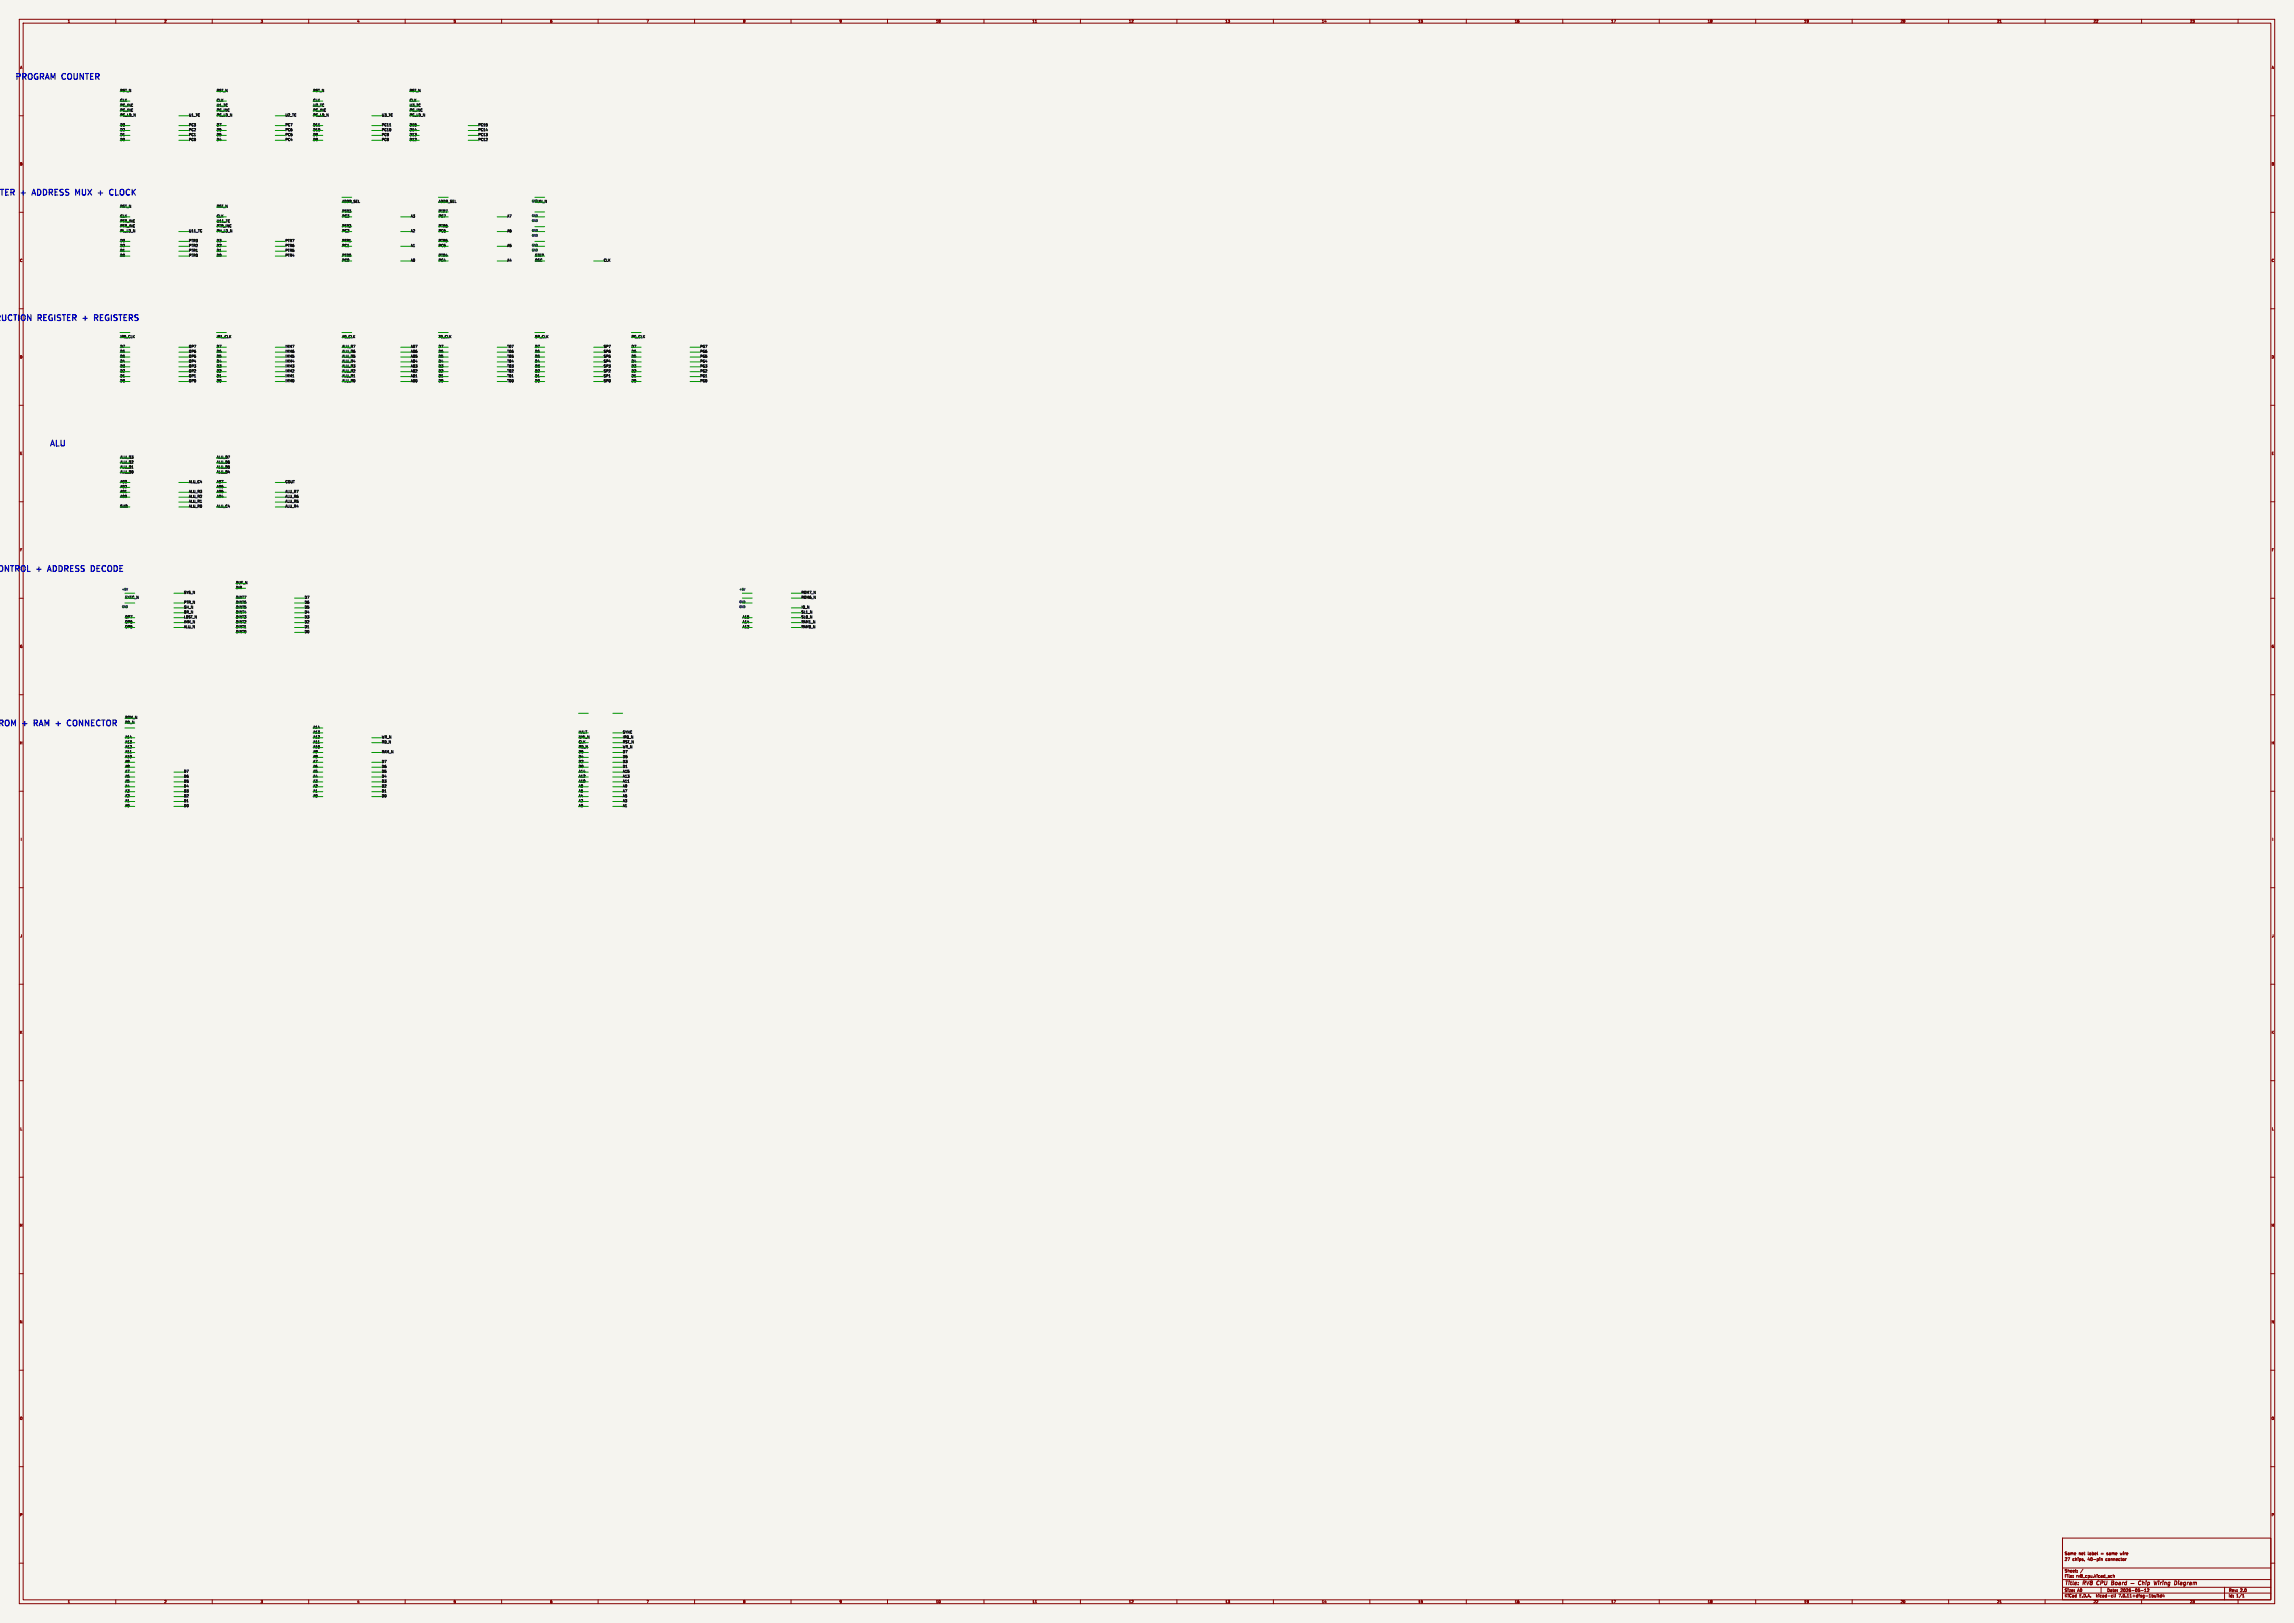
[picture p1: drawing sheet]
<svg xmlns="http://www.w3.org/2000/svg" width="1189mm" height="841mm" viewBox="0 0 1189 841" stroke-linecap="round" stroke-linejoin="round" font-family="sans-serif">
<defs><g id="words">
<g font-size="4.2" fill="#0000c2">
<text x="7" y="42">PROGRAM COUNTER</text>
<text x="1" y="102">ER</text>
<text x="11" y="102">+</text>
<text x="18" y="102">ADDRESS</text>
<text x="41" y="102">MUX</text>
<text x="54" y="102">+</text>
<text x="62" y="102">CLOCK</text>
<text x="0" y="167">UCTION</text>
<text x="20" y="167">REGISTER</text>
<text x="44" y="167">+</text>
<text x="51" y="167">REGISTERS</text>
<text x="25" y="232">ALU</text>
<text x="2" y="297">NTROL</text>
<text x="19" y="297">+</text>
<text x="26" y="297">ADDRESS</text>
<text x="50" y="297">DECODE</text>
<text x="2" y="377">OM</text>
<text x="12" y="377">+</text>
<text x="19" y="377">RAM</text>
<text x="31" y="377">+</text>
<text x="38" y="377">CONNECTOR</text>
</g>
<g font-size="2.8" fill="#840000">
<text x="1070" y="822">Title:</text>
<text x="1080" y="822">RV8</text>
<text x="1088" y="822">CPU</text>
<text x="1096" y="822">Board</text>
<text x="1121" y="822">Wiring</text>
<text x="1132" y="822">Diagram</text>
</g>
<g font-size="2.1" fill="#840000">
<text x="1070" y="809">27</text>
<text x="1070" y="806">Same</text>
<text x="1074" y="809">chips,</text>
<text x="1077" y="806">net</text>
<text x="1082" y="809">40-pin</text>
<text x="1082" y="806">label</text>
<text x="1089" y="806">=</text>
<text x="1092" y="809">connector</text>
<text x="1092" y="806">same</text>
<text x="1099" y="806">wire</text>
<text x="1070" y="815">Sheet:</text>
<text x="1070" y="818">File:</text>
<text x="1076" y="818">rv8_cpu.kicad_sch</text>
<text x="1070" y="828">KiCad</text>
<text x="1070" y="825">Size:</text>
<text x="1077" y="825">A0</text>
<text x="1078" y="828">E.D.A.</text>
<text x="1087" y="828">kicad-cli</text>
<text x="1092" y="825">Date:</text>
<text x="1098" y="828">7.0.11+dfsg-1build4</text>
<text x="1099" y="825">2026-05-12</text>
<text x="1155" y="825">Rev:</text>
<text x="1155" y="828">Id:</text>
<text x="1159" y="828">1/1</text>
<text x="1161" y="825">2.0</text>
</g>
<g font-size="1.8" fill="#840000">
<text x="35" y="12">1</text>
<text x="85" y="12">2</text>
<text x="135" y="12">3</text>
<text x="185" y="12">4</text>
<text x="235" y="12">5</text>
<text x="285" y="12">6</text>
<text x="335" y="12">7</text>
<text x="385" y="12">8</text>
<text x="435" y="12">9</text>
<text x="485" y="12">10</text>
<text x="535" y="12">11</text>
<text x="585" y="12">12</text>
<text x="635" y="12">13</text>
<text x="685" y="12">14</text>
<text x="735" y="12">15</text>
<text x="785" y="12">16</text>
<text x="835" y="12">17</text>
<text x="885" y="12">18</text>
<text x="935" y="12">19</text>
<text x="985" y="12">20</text>
<text x="1035" y="12">21</text>
<text x="1085" y="12">22</text>
<text x="1135" y="12">23</text>
<text x="10" y="36">A</text>
<text x="1177" y="36">A</text>
<text x="10" y="86">B</text>
<text x="1177" y="86">B</text>
<text x="10" y="136">C</text>
<text x="1177" y="136">C</text>
<text x="10" y="186">D</text>
<text x="1177" y="186">D</text>
<text x="10" y="236">E</text>
<text x="1177" y="236">E</text>
<text x="10" y="286">F</text>
<text x="1177" y="286">F</text>
<text x="10" y="336">G</text>
<text x="1177" y="336">G</text>
<text x="10" y="386">H</text>
<text x="1177" y="386">H</text>
<text x="11" y="436">I</text>
<text x="1178" y="436">I</text>
<text x="10" y="486">J</text>
<text x="1177" y="486">J</text>
<text x="10" y="536">K</text>
<text x="1177" y="536">K</text>
<text x="10" y="586">L</text>
<text x="1177" y="586">L</text>
<text x="10" y="636">M</text>
<text x="1177" y="636">M</text>
<text x="10" y="686">N</text>
<text x="1177" y="686">N</text>
<text x="10" y="736">O</text>
<text x="1177" y="736">O</text>
<text x="10" y="786">P</text>
<text x="1177" y="786">P</text>
<text x="35" y="831">1</text>
<text x="85" y="831">2</text>
<text x="135" y="831">3</text>
<text x="185" y="831">4</text>
<text x="235" y="831">5</text>
<text x="285" y="831">6</text>
<text x="335" y="831">7</text>
<text x="385" y="831">8</text>
<text x="435" y="831">9</text>
<text x="485" y="831">10</text>
<text x="535" y="831">11</text>
<text x="585" y="831">12</text>
<text x="635" y="831">13</text>
<text x="685" y="831">14</text>
<text x="735" y="831">15</text>
<text x="785" y="831">16</text>
<text x="835" y="831">17</text>
<text x="885" y="831">18</text>
<text x="935" y="831">19</text>
<text x="985" y="831">20</text>
<text x="1035" y="831">21</text>
<text x="1085" y="831">22</text>
<text x="1135" y="831">23</text>
</g>
<g font-size="1.8" fill="#0f0f0f">
<text x="62" y="48">RST_N</text>
<text x="112" y="48">RST_N</text>
<text x="162" y="48">RST_N</text>
<text x="212" y="48">RST_N</text>
<text x="62" y="53">CLK</text>
<text x="112" y="53">CLK</text>
<text x="162" y="53">CLK</text>
<text x="212" y="53">CLK</text>
<text x="62" y="55">PC_INC</text>
<text x="62" y="58">PC_INC</text>
<text x="112" y="55">U1_TC</text>
<text x="112" y="58">PC_INC</text>
<text x="162" y="58">PC_INC</text>
<text x="162" y="55">U2_TC</text>
<text x="212" y="58">PC_INC</text>
<text x="212" y="55">U3_TC</text>
<text x="62" y="66">D3</text>
<text x="62" y="61">PC_LD_N</text>
<text x="98" y="61">U1_TC</text>
<text x="98" y="66">PC3</text>
<text x="112" y="61">PC_LD_N</text>
<text x="112" y="66">D7</text>
<text x="148" y="66">PC7</text>
<text x="148" y="61">U2_TC</text>
<text x="162" y="61">PC_LD_N</text>
<text x="162" y="66">D11</text>
<text x="198" y="66">PC11</text>
<text x="198" y="61">U3_TC</text>
<text x="212" y="61">PC_LD_N</text>
<text x="212" y="66">D15</text>
<text x="248" y="66">PC15</text>
<text x="62" y="71">D1</text>
<text x="62" y="68">D2</text>
<text x="98" y="68">PC2</text>
<text x="98" y="71">PC1</text>
<text x="112" y="71">D5</text>
<text x="112" y="68">D6</text>
<text x="148" y="71">PC5</text>
<text x="148" y="68">PC6</text>
<text x="162" y="71">D9</text>
<text x="162" y="68">D10</text>
<text x="198" y="68">PC10</text>
<text x="198" y="71">PC9</text>
<text x="212" y="68">D14</text>
<text x="212" y="71">D13</text>
<text x="248" y="68">PC14</text>
<text x="248" y="71">PC13</text>
<text x="62" y="73">D0</text>
<text x="98" y="73">PC0</text>
<text x="112" y="73">D4</text>
<text x="148" y="73">PC4</text>
<text x="162" y="73">D8</text>
<text x="198" y="73">PC8</text>
<text x="212" y="73">D12</text>
<text x="248" y="73">PC12</text>
<text x="62" y="108">RST_N</text>
<text x="112" y="108">RST_N</text>
<text x="177" y="105">ADDR_SEL</text>
<text x="227" y="105">ADDR_SEL</text>
<text x="277" y="105">RUN_N</text>
<text x="62" y="113">CLK</text>
<text x="112" y="113">CLK</text>
<text x="177" y="110">PTR3</text>
<text x="177" y="113">PC3</text>
<text x="213" y="113">A3</text>
<text x="227" y="110">PTR7</text>
<text x="227" y="113">PC7</text>
<text x="263" y="113">A7</text>
<text x="62" y="115">PTR_INC</text>
<text x="62" y="118">PTR_INC</text>
<text x="112" y="115">U11_TC</text>
<text x="112" y="118">PTR_INC</text>
<text x="177" y="118">PTR2</text>
<text x="227" y="118">PTR6</text>
<text x="62" y="126">D3</text>
<text x="62" y="121">PL_LD_N</text>
<text x="98" y="121">U11_TC</text>
<text x="98" y="126">PTR3</text>
<text x="112" y="126">D3</text>
<text x="112" y="121">PH_LD_N</text>
<text x="148" y="126">PTR7</text>
<text x="177" y="126">PTR1</text>
<text x="177" y="121">PC2</text>
<text x="213" y="121">A2</text>
<text x="227" y="126">PTR5</text>
<text x="227" y="121">PC6</text>
<text x="263" y="121">A6</text>
<text x="62" y="128">D2</text>
<text x="62" y="131">D1</text>
<text x="98" y="128">PTR2</text>
<text x="98" y="131">PTR1</text>
<text x="112" y="131">D1</text>
<text x="112" y="128">D2</text>
<text x="148" y="131">PTR5</text>
<text x="148" y="128">PTR6</text>
<text x="177" y="128">PC1</text>
<text x="213" y="128">A1</text>
<text x="227" y="128">PC5</text>
<text x="263" y="128">A5</text>
<text x="62" y="133">D0</text>
<text x="98" y="133">PTR0</text>
<text x="112" y="133">D0</text>
<text x="148" y="133">PTR4</text>
<text x="177" y="133">PTR0</text>
<text x="177" y="136">PC0</text>
<text x="213" y="136">A0</text>
<text x="227" y="136">PC4</text>
<text x="227" y="133">PTR4</text>
<text x="263" y="136">A4</text>
<text x="277" y="133">STEP</text>
<text x="277" y="136">OSC</text>
<text x="313" y="136">CLK</text>
<text x="62" y="175">IR0_CLK</text>
<text x="112" y="175">IR1_CLK</text>
<text x="177" y="175">A0_CLK</text>
<text x="227" y="175">T0_CLK</text>
<text x="277" y="175">SP_CLK</text>
<text x="327" y="175">PG_CLK</text>
<text x="62" y="186">D5</text>
<text x="62" y="183">D6</text>
<text x="62" y="180">D7</text>
<text x="98" y="180">OP7</text>
<text x="98" y="183">OP6</text>
<text x="98" y="186">OP5</text>
<text x="112" y="186">D5</text>
<text x="112" y="180">D7</text>
<text x="112" y="183">D6</text>
<text x="148" y="186">IMM5</text>
<text x="148" y="183">IMM6</text>
<text x="148" y="180">IMM7</text>
<text x="177" y="186">ALU_R5</text>
<text x="177" y="183">ALU_R6</text>
<text x="177" y="180">ALU_R7</text>
<text x="213" y="186">A05</text>
<text x="213" y="180">A07</text>
<text x="213" y="183">A06</text>
<text x="227" y="186">D5</text>
<text x="227" y="180">D7</text>
<text x="227" y="183">D6</text>
<text x="263" y="180">T07</text>
<text x="263" y="183">T06</text>
<text x="263" y="186">T05</text>
<text x="277" y="183">D6</text>
<text x="277" y="186">D5</text>
<text x="277" y="180">D7</text>
<text x="313" y="183">SP6</text>
<text x="313" y="186">SP5</text>
<text x="313" y="180">SP7</text>
<text x="327" y="186">D5</text>
<text x="327" y="180">D7</text>
<text x="327" y="183">D6</text>
<text x="363" y="180">PG7</text>
<text x="363" y="183">PG6</text>
<text x="363" y="186">PG5</text>
<text x="62" y="191">D3</text>
<text x="62" y="188">D4</text>
<text x="98" y="191">OP3</text>
<text x="98" y="188">OP4</text>
<text x="112" y="188">D4</text>
<text x="112" y="191">D3</text>
<text x="148" y="191">IMM3</text>
<text x="148" y="188">IMM4</text>
<text x="177" y="188">ALU_R4</text>
<text x="177" y="191">ALU_R3</text>
<text x="213" y="188">A04</text>
<text x="213" y="191">A03</text>
<text x="227" y="188">D4</text>
<text x="227" y="191">D3</text>
<text x="263" y="191">T03</text>
<text x="263" y="188">T04</text>
<text x="277" y="188">D4</text>
<text x="277" y="191">D3</text>
<text x="313" y="191">SP3</text>
<text x="313" y="188">SP4</text>
<text x="327" y="191">D3</text>
<text x="327" y="188">D4</text>
<text x="363" y="188">PG4</text>
<text x="363" y="191">PG3</text>
<text x="62" y="196">D1</text>
<text x="62" y="193">D2</text>
<text x="98" y="196">OP1</text>
<text x="98" y="193">OP2</text>
<text x="112" y="193">D2</text>
<text x="112" y="196">D1</text>
<text x="148" y="196">IMM1</text>
<text x="148" y="193">IMM2</text>
<text x="177" y="193">ALU_R2</text>
<text x="177" y="196">ALU_R1</text>
<text x="213" y="193">A02</text>
<text x="213" y="196">A01</text>
<text x="227" y="193">D2</text>
<text x="227" y="196">D1</text>
<text x="263" y="193">T02</text>
<text x="263" y="196">T01</text>
<text x="277" y="193">D2</text>
<text x="277" y="196">D1</text>
<text x="313" y="196">SP1</text>
<text x="313" y="193">SP2</text>
<text x="327" y="193">D2</text>
<text x="327" y="196">D1</text>
<text x="363" y="193">PG2</text>
<text x="363" y="196">PG1</text>
<text x="62" y="198">D0</text>
<text x="98" y="198">OP0</text>
<text x="112" y="198">D0</text>
<text x="148" y="198">IMM0</text>
<text x="177" y="198">ALU_R0</text>
<text x="213" y="198">A00</text>
<text x="227" y="198">D0</text>
<text x="263" y="198">T00</text>
<text x="277" y="198">D0</text>
<text x="313" y="198">SP0</text>
<text x="327" y="198">D0</text>
<text x="363" y="198">PG0</text>
<text x="62" y="238">ALU_B3</text>
<text x="112" y="238">ALU_B7</text>
<text x="62" y="245">ALU_B0</text>
<text x="62" y="240">ALU_B2</text>
<text x="62" y="243">ALU_B1</text>
<text x="112" y="240">ALU_B6</text>
<text x="112" y="245">ALU_B4</text>
<text x="112" y="243">ALU_B5</text>
<text x="62" y="251">A03</text>
<text x="98" y="251">ALU_C4</text>
<text x="112" y="251">A07</text>
<text x="148" y="251">COUT</text>
<text x="62" y="253">A02</text>
<text x="62" y="256">A01</text>
<text x="98" y="256">ALU_R3</text>
<text x="112" y="253">A06</text>
<text x="112" y="256">A05</text>
<text x="148" y="256">ALU_R7</text>
<text x="62" y="263">SUB</text>
<text x="62" y="258">A00</text>
<text x="98" y="258">ALU_R2</text>
<text x="98" y="261">ALU_R1</text>
<text x="98" y="263">ALU_R0</text>
<text x="112" y="258">A04</text>
<text x="112" y="263">ALU_C4</text>
<text x="148" y="258">ALU_R6</text>
<text x="148" y="261">ALU_R5</text>
<text x="148" y="263">ALU_R4</text>
<text x="122" y="303">BUF_N</text>
<text x="122" y="305">DIR</text>
<text x="65" y="310">EXEC_N</text>
<text x="95" y="308">SYS_N</text>
<text x="122" y="310">DINT7</text>
<text x="158" y="310">D7</text>
<text x="415" y="308">ROM7_N</text>
<text x="415" y="310">ROM6_N</text>
<text x="95" y="313">PTR_N</text>
<text x="95" y="316">SH_N</text>
<text x="122" y="316">DINT5</text>
<text x="122" y="313">DINT6</text>
<text x="158" y="313">D6</text>
<text x="158" y="316">D5</text>
<text x="415" y="316">IO_N</text>
<text x="65" y="321">OP7</text>
<text x="65" y="323">OP6</text>
<text x="95" y="318">BR_N</text>
<text x="95" y="323">IMM_N</text>
<text x="95" y="321">LDST_N</text>
<text x="122" y="321">DINT3</text>
<text x="122" y="318">DINT4</text>
<text x="122" y="323">DINT2</text>
<text x="158" y="321">D3</text>
<text x="158" y="323">D2</text>
<text x="158" y="318">D4</text>
<text x="385" y="323">A14</text>
<text x="385" y="321">A15</text>
<text x="415" y="318">SL1_N</text>
<text x="415" y="321">SL0_N</text>
<text x="415" y="323">RAM1_N</text>
<text x="65" y="326">OP5</text>
<text x="95" y="326">ALU_N</text>
<text x="122" y="326">DINT1</text>
<text x="122" y="328">DINT0</text>
<text x="158" y="326">D1</text>
<text x="158" y="328">D0</text>
<text x="385" y="326">A13</text>
<text x="415" y="326">RAM0_N</text>
<text x="65" y="373">ROM_N</text>
<text x="65" y="375">RD_N</text>
<text x="162" y="378">A14</text>
<text x="65" y="383">A14</text>
<text x="162" y="383">A12</text>
<text x="162" y="380">A13</text>
<text x="198" y="383">WR_N</text>
<text x="300" y="383">NMI_N</text>
<text x="300" y="380">HALT</text>
<text x="323" y="380">SYNC</text>
<text x="323" y="383">IRQ_N</text>
<text x="65" y="388">A12</text>
<text x="65" y="385">A13</text>
<text x="162" y="388">A10</text>
<text x="162" y="385">A11</text>
<text x="198" y="385">RD_N</text>
<text x="300" y="388">RD_N</text>
<text x="300" y="385">CLK</text>
<text x="323" y="385">RST_N</text>
<text x="323" y="388">WR_N</text>
<text x="65" y="393">A10</text>
<text x="65" y="396">A9</text>
<text x="65" y="390">A11</text>
<text x="162" y="393">A8</text>
<text x="162" y="396">A7</text>
<text x="162" y="390">A9</text>
<text x="198" y="396">D7</text>
<text x="198" y="390">RAM_N</text>
<text x="300" y="393">D4</text>
<text x="300" y="396">D2</text>
<text x="300" y="390">D6</text>
<text x="323" y="390">D7</text>
<text x="323" y="393">D5</text>
<text x="323" y="396">D3</text>
<text x="65" y="398">A8</text>
<text x="65" y="401">A7</text>
<text x="95" y="401">D7</text>
<text x="162" y="398">A6</text>
<text x="162" y="401">A5</text>
<text x="198" y="401">D5</text>
<text x="198" y="398">D6</text>
<text x="300" y="401">A14</text>
<text x="300" y="398">D0</text>
<text x="323" y="398">D1</text>
<text x="323" y="401">A15</text>
<text x="65" y="406">A5</text>
<text x="65" y="403">A6</text>
<text x="95" y="403">D6</text>
<text x="95" y="406">D5</text>
<text x="162" y="406">A3</text>
<text x="162" y="403">A4</text>
<text x="198" y="406">D3</text>
<text x="198" y="403">D4</text>
<text x="300" y="403">A12</text>
<text x="300" y="406">A10</text>
<text x="323" y="403">A13</text>
<text x="323" y="406">A11</text>
<text x="65" y="413">A2</text>
<text x="65" y="408">A4</text>
<text x="65" y="411">A3</text>
<text x="95" y="408">D4</text>
<text x="95" y="411">D3</text>
<text x="95" y="413">D2</text>
<text x="162" y="411">A1</text>
<text x="162" y="413">A0</text>
<text x="162" y="408">A2</text>
<text x="198" y="413">D0</text>
<text x="198" y="411">D1</text>
<text x="198" y="408">D2</text>
<text x="300" y="408">A8</text>
<text x="300" y="411">A6</text>
<text x="300" y="413">A4</text>
<text x="323" y="408">A9</text>
<text x="323" y="411">A7</text>
<text x="323" y="413">A5</text>
<text x="65" y="416">A1</text>
<text x="65" y="418">A0</text>
<text x="95" y="416">D1</text>
<text x="95" y="418">D0</text>
<text x="300" y="418">A0</text>
<text x="300" y="416">A2</text>
<text x="323" y="416">A3</text>
<text x="323" y="418">A1</text>
</g>
<g font-size="1.4" fill="#006464">
<text x="276" y="105">GND</text>
<text x="276" y="113">GND</text>
<text x="276" y="115">GND</text>
<text x="276" y="120">GND</text>
<text x="276" y="123">GND</text>
<text x="276" y="128">GND</text>
<text x="276" y="130">GND</text>
<text x="63" y="306">+5V</text>
<text x="383" y="306">+5V</text>
<text x="63" y="315">GND</text>
<text x="383" y="315">GND</text>
<text x="383" y="313">GND</text>
</g>
</g></defs>
<path d="M0 0h1189v841h-1189z" fill="#f5f4ef" stroke="#f5f4ef" stroke-width=".52"/>
<g fill="none" stroke="#840000" stroke-width=".52">
<path d="M10 10h1169v821h-1169zM12 12h1165v817h-1165zM60 10v2M110 10v2M160 10v2M210 10v2M260 10v2M310 10v2M360 10v2M410 10v2M460 10v2M510 10v2"/>
<path d="M537 12h.1M560 10v2M610 10v2M660 10v2M710 10v2M760 10v2M810 10v2M860 10v2M910 10v2M960 10v2M1010 10v2M1037 12h.1"/>
<path d="M1060 10v2M1110 10v2M1160 10v2M10 60h2M1177 60h2M10 110h2M1177 110h2M10 160h2M1177 160h2M10 210h2M1177 210h2M10 260h2"/>
<path d="M1177 260h2M10 310h2M1177 310h2M10 360h2M1177 360h2M10 410h2M1177 410h2M10 460h2M1177 460h2M10 510h2M1177 510h2M10 560h2"/>
<path d="M1177 560h2M10 610h2M1177 610h2M10 660h2M1177 660h2M10 710h2M1177 710h2M10 760h2M1177 760h2M1069 797h108v32h-108zM10 810h2M1069 818h108"/>
<path d="M1069 812h108M1075 817h.1M1077 815h.1M1077 814h.1M1080 813l-2 2M1080 809h.1M1087 819v2M1087 806h.1M1089 808v1M1089 808h.1M1089 808h1M1090 808h.1"/>
<path d="M1090 808v1M1094 817h1M1094 817h.1M1095 816l-1 1M1095 816h.1M1095 819h.1M1095 817h.1M1095 816v1M1096 816l-1 1M1096 816h.1M1096 816v1M1102 808v1"/>
<path d="M1102 808h.1M1110 819a1.1 1.1 0 0 0-2 1 1.1 1.1 0 0 0 2 1M1111 819l-1 2M1112 819h.1M1112 820v1M1113 820h1l-1 1M1113 820v2M1117 819v2v-1v1l1-2M1119 820v1M1119 819h.1M1120 820v1M1120 820h.1"/>
<path d="M1130 820h1v1h-1M1177 810h2M60 829v2M110 829v2M160 829v2M210 829v2M260 829v2M310 829v2M360 829v2M410 829v2M460 829v2M510 829v2"/>
<path d="M537 831h.1M560 829v2M610 829v2M660 829v2M710 829v2M760 829v2M810 829v2M860 829v2M910 829v2M960 829v2M1010 829v2M1037 831h.1"/>
<path d="M1060 829v2M1069 825h108M1069 822h108M1089 822v3M1094 820h1M1095 827h.1M1095 828h.1M1095 820h.1M1095 821h-1M1096 826v2M1096 828h.1M1096 826h.1"/>
<path d="M1096 827v1M1104 821h2M1110 824h1M1110 829v2M1110 820h1v1M1112 825h.1M1112 824v-1v2M1113 823l1 1-1 1h1M1113 823h.1M1113 821h.1M1118 826h.1M1118 827v1"/>
<path d="M1119 826v2M1120 827h.1M1120 826v2v-1M1121 826v1h1M1122 827v1M1131 820h-1M1153 822v7M1160 829v2M1162 828h1M1162 827l1-1v2"/>
</g>
<path d="M165 65h1M202 65h1" fill="none" stroke="#0f0f0f" stroke-width=".52"/>
<g fill="none" stroke="#0000c2" stroke-width=".6">
<path d="M0 98h2M18 98l-1 3M39 98l1 2 1-2M51 100h2M59 98h-1l-1 1M60 98v3h1M59 101h-1M49 165h1M50 165l1 1M50 163h-1v3M0 296h1M1 293h-1"/>
<path d="M26 293l-1 3M47 293h1M48 296h-1M0 375h1M0 373h1M29 375h2M35 375l1 1h1M37 373h-1l-1 1"/>
</g>
<g fill="none" stroke="#009600" stroke-width=".52">
<path d="M62 57h5M62 60h5M62 52h5M62 55h5M62 47h5M93 60h5M112 57h5M112 60h5M112 52h5M112 55h5M112 47h5M143 60h5"/>
<path d="M162 57h5M162 60h5M162 52h5M162 55h5M162 47h5M193 60h5M212 57h5M212 60h5M212 52h5M212 55h5M212 47h5M62 73h5"/>
<path d="M62 70h5M62 68h5M62 65h5M93 73h5M93 70h5M93 68h5M93 65h5M112 73h5M112 70h5M112 68h5M112 65h5M143 73h5"/>
<path d="M143 70h5M143 68h5M143 65h5M162 73h5M162 70h5M162 68h5M162 65h5M193 73h5M193 70h5M193 68h5M193 65h5M212 73h5"/>
<path d="M212 70h5M212 68h5M212 65h5M243 73h5M243 70h5M243 68h5M243 65h5M62 112h5M62 115h5M62 117h5M62 120h5M62 107h5"/>
<path d="M93 120h5M112 112h5M112 115h5M112 117h5M112 120h5M112 107h5M177 112h5M177 117h5M177 120h5M177 102h5M177 105h5M177 110h5"/>
<path d="M208 112h5M208 120h5M227 112h5M227 117h5M227 120h5M227 102h5M227 105h5M227 110h5M258 112h5M258 120h5M277 112h5M277 117h5"/>
<path d="M277 120h5M277 102h5M277 105h5M277 110h5M62 125h5M62 133h5M62 128h5M62 130h5M93 125h5M93 133h5M93 128h5M93 130h5"/>
<path d="M112 125h5M112 133h5M112 128h5M112 130h5M143 125h5M143 133h5M143 128h5M143 130h5M177 125h5M177 133h5M177 128h5M177 135h5"/>
<path d="M208 128h5M208 135h5M227 125h5M227 133h5M227 128h5M227 135h5M258 128h5M258 135h5M277 125h5M277 133h5M277 128h5M277 135h5"/>
<path d="M308 135h5M62 172h5M62 175h5M62 180h5M93 180h5M112 172h5M112 175h5M112 180h5M143 180h5M177 172h5M177 175h5M177 180h5"/>
<path d="M208 180h5M227 172h5M227 175h5M227 180h5M258 180h5M277 172h5M277 175h5M277 180h5M308 180h5M327 172h5M327 175h5M327 180h5"/>
<path d="M358 180h5M62 193h5M62 190h5M62 188h5M62 185h5M62 182h5M62 198h5M62 195h5M93 193h5M93 190h5M93 188h5M93 185h5"/>
<path d="M93 182h5M93 198h5M93 195h5M112 193h5M112 190h5M112 188h5M112 185h5M112 182h5M112 198h5M112 195h5M143 193h5M143 190h5"/>
<path d="M143 188h5M143 185h5M143 182h5M143 198h5M143 195h5M177 193h5M177 190h5M177 188h5M177 185h5M177 182h5M177 198h5M177 195h5"/>
<path d="M208 193h5M208 190h5M208 188h5M208 185h5M208 182h5M208 198h5M208 195h5M227 193h5M227 190h5M227 188h5M227 185h5M227 182h5"/>
<path d="M227 198h5M227 195h5M258 193h5M258 190h5M258 188h5M258 185h5M258 182h5M258 198h5M258 195h5M277 193h5M277 190h5M277 188h5"/>
<path d="M277 185h5M277 182h5M277 198h5M277 195h5M308 193h5M308 190h5M308 188h5M308 185h5M308 182h5M308 198h5M308 195h5M327 193h5"/>
<path d="M327 190h5M327 188h5M327 185h5M327 182h5M327 198h5M327 195h5M358 193h5M358 190h5M358 188h5M358 185h5M358 182h5M358 198h5"/>
<path d="M358 195h5M62 237h5M62 240h5M112 237h5M112 240h5M62 258h5M62 250h5M62 255h5M62 253h5M62 242h5M62 245h5M93 258h5"/>
<path d="M93 250h5M93 255h5M112 258h5M112 250h5M112 255h5M112 253h5M112 242h5M112 245h5M143 258h5M143 250h5M143 255h5M62 263h5"/>
<path d="M93 260h5M93 263h5M112 263h5M143 260h5M143 263h5M65 307h5M65 312h5M65 310h5M90 315h5M90 318h5M90 307h5M90 312h5"/>
<path d="M122 315h5M122 318h5M122 312h5M122 310h5M122 305h5M122 302h5M153 315h5M153 318h5M153 312h5M153 310h5M385 307h5M385 312h5"/>
<path d="M385 310h5M410 315h5M410 318h5M410 307h5M410 310h5M65 323h5M65 325h5M65 320h5M90 323h5M90 325h5M90 320h5M122 323h5"/>
<path d="M122 325h5M122 320h5M122 328h5M153 323h5M153 325h5M153 320h5M153 328h5M385 323h5M385 325h5M385 320h5M410 323h5M410 325h5"/>
<path d="M410 320h5M65 377h5M65 372h5M65 375h5M162 380h5M162 377h5M300 380h5M300 370h5M318 380h5M318 370h5M65 398h5M65 382h5"/>
<path d="M65 390h5M65 395h5M65 392h5M65 387h5M65 385h5M162 398h5M162 382h5M162 390h5M162 395h5M162 392h5M162 387h5M162 385h5"/>
<path d="M193 398h5M193 382h5M193 390h5M193 395h5M193 385h5M300 398h5M300 382h5M300 390h5M300 395h5M300 392h5M300 387h5M300 385h5"/>
<path d="M318 398h5M318 382h5M318 390h5M318 395h5M318 392h5M318 387h5M318 385h5M65 403h5M65 405h5M65 415h5M65 400h5M65 408h5"/>
<path d="M65 410h5M65 413h5M65 418h5M90 403h5M90 405h5M90 415h5M90 400h5M90 408h5M90 410h5M90 413h5M90 418h5M162 403h5"/>
<path d="M162 405h5M162 400h5M162 408h5M162 410h5M162 413h5M193 403h5M193 405h5M193 400h5M193 408h5M193 410h5M193 413h5M300 403h5"/>
<path d="M300 405h5M300 415h5M300 400h5M300 408h5M300 410h5M300 413h5M300 418h5M318 403h5M318 405h5M318 415h5M318 400h5M318 408h5"/>
<path d="M318 410h5M318 413h5M318 418h5"/>
</g>
<path d="M66 305v1M386 305v1" fill="none" stroke="#006464" stroke-width=".52"/>
<use href="#words"/>
</svg>
